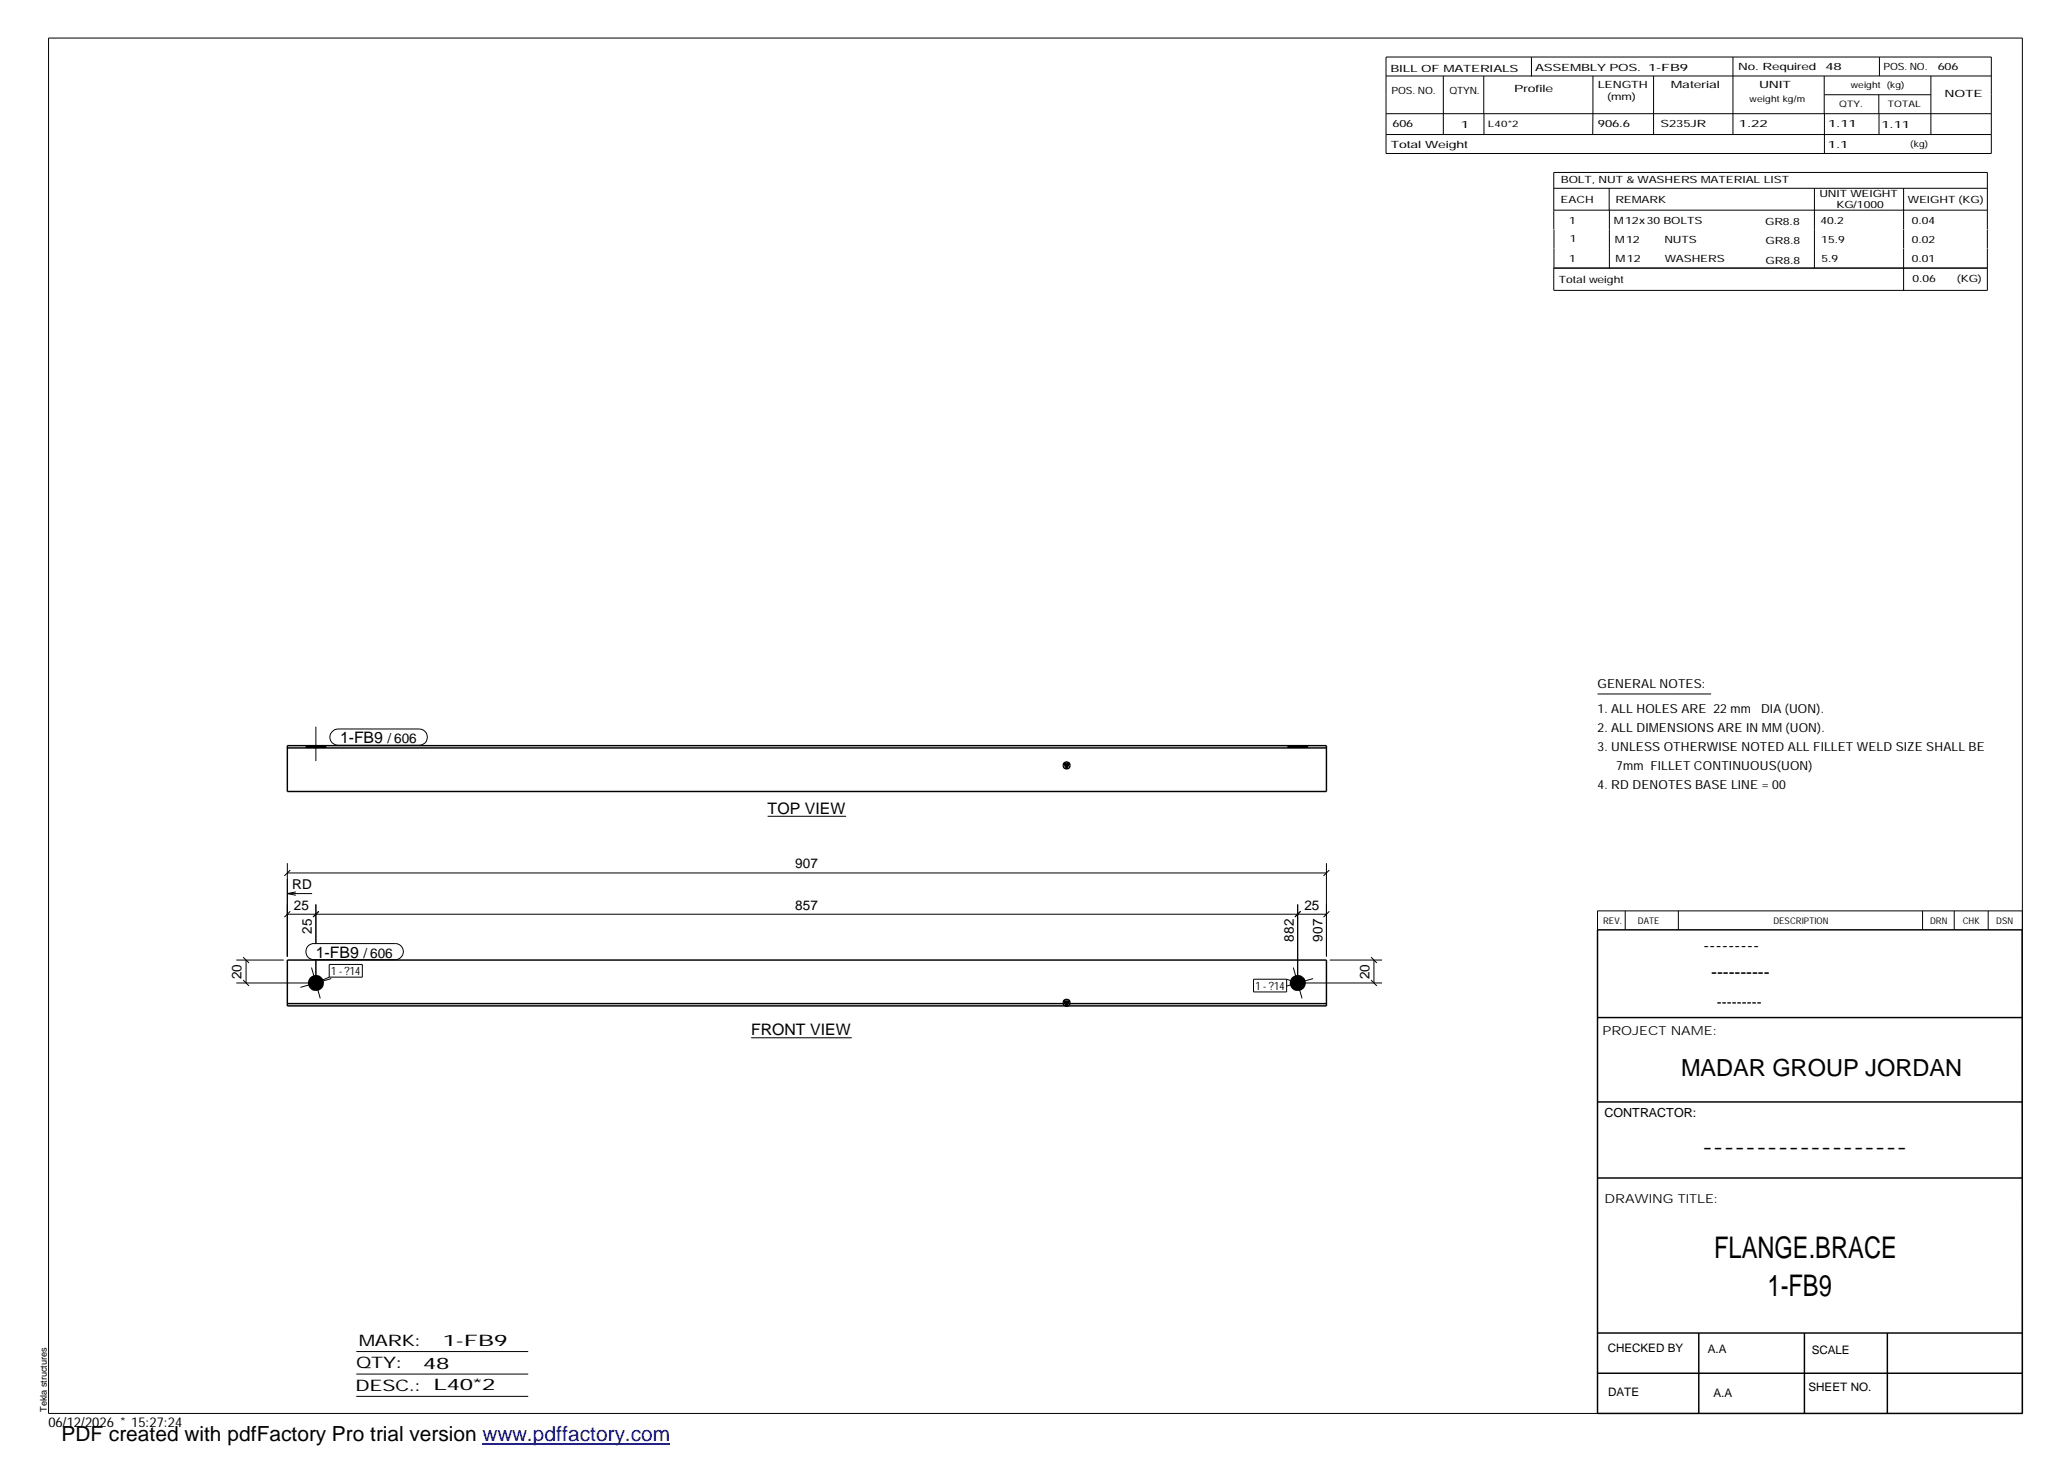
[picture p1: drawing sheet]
<svg xmlns="http://www.w3.org/2000/svg" width="420mm" height="297mm" viewBox="0 0 420 297" stroke-linecap="round" stroke-linejoin="round" font-family="sans-serif">
<defs><g id="words">
<g font-size="6.1">
<text x="348.3" y="255.5">FLANGE.BRACE</text>
<text x="359.1" y="263.3">1-FB9</text>
</g>
<text font-size="4.8" x="341.5" y="218.6">MADAR GROUP JORDAN</text>
<text font-size="4.2" x="12.5" y="292.7">PDF created with pdfFactory Pro trial version www.pdffactory.com</text>
<g font-size="3.6">
<text x="346.1" y="193.2">---------</text>
<text x="347.7" y="198.6">----------</text>
<text x="345.8" y="234.2">-------------------</text>
</g>
<g font-size="3.2">
<text x="69.1" y="151">1-FB9</text>
<text x="156" y="165.3">TOP VIEW</text>
<text x="64.2" y="194.5">1-FB9</text>
<text x="152.6" y="210.3">FRONT VIEW</text>
<text x="72.9" y="273.5">MARK:</text>
<text x="90" y="273.5">1-FB9</text>
<text x="72.4" y="278">QTY:</text>
<text x="86" y="278.1">48</text>
<text x="72.2" y="282.6">DESC.:</text>
<text x="88.1" y="282.4">L40*2</text>
</g>
<text font-size="3" x="348.8" y="204.5">---------</text>
<g font-size="2.8">
<text x="78.7" y="151">/ 606</text>
<text x="161.6" y="176.4">907</text>
<text x="59.4" y="180.7">RD</text>
<text x="59.7" y="184.8">25</text>
<text x="161.6" y="184.8">857</text>
<text x="265" y="184.8">25</text>
<text x="63.4" y="189.8" transform="rotate(-90 63.4 189.8)">25</text>
<text x="262.8" y="191.3" transform="rotate(-90 262.8 191.3)">882</text>
<text x="268.7" y="191.3" transform="rotate(-90 268.7 191.3)">907</text>
<text x="73.8" y="194.5">/ 606</text>
<text x="49.1" y="199" transform="rotate(-90 49.1 199)">20</text>
<text x="278.3" y="199" transform="rotate(-90 278.3 199)">20</text>
<text x="9.8" y="290">06/12/2026 * 15:27:24</text>
</g>
<g font-size="2.5">
<text x="324.6" y="139.9">GENERAL NOTES:</text>
<text x="324.6" y="148.7">2. ALL DIMENSIONS ARE IN MM (UON).</text>
<text x="324.6" y="144.9">1. ALL HOLES ARE 22 mm</text>
<text x="357.8" y="144.9">DIA (UON).</text>
<text x="324.6" y="152.5">3. UNLESS OTHERWISE NOTED ALL FILLET WELD SIZE SHALL BE</text>
<text x="324.6" y="160.2">4. RD DENOTES BASE LINE = 00</text>
<text x="328.4" y="156.4">7mm FILLET CONTINUOUS(UON)</text>
<text x="325.6" y="210.3">PROJECT NAME:</text>
<text x="326" y="226.9">CONTRACTOR:</text>
<text x="326" y="244.4">DRAWING TITLE:</text>
</g>
<g font-size="2.4">
<text x="326.7" y="274.7">CHECKED BY</text>
<text x="347" y="275">A.A</text>
<text x="368.1" y="275.1">SCALE</text>
<text x="326.7" y="283.6">DATE</text>
<text x="348.1" y="283.9">A.A</text>
<text x="367.5" y="282.6">SHEET NO.</text>
</g>
<g font-size="2.3">
<text x="67.3" y="198.1">1 - ?14</text>
<text x="255.1" y="201.1">1 - ?14</text>
</g>
<g font-size="2">
<text x="282.5" y="14.6">BILL OF MATERIALS</text>
<text x="311.9" y="14.4">ASSEMBLY POS.</text>
<text x="324.6" y="17.9">LENGTH</text>
<text x="334.9" y="14.4">1-FB9</text>
<text x="339.5" y="17.9">Material</text>
<text x="353.1" y="14.2">No. Required</text>
<text x="357.4" y="17.9">UNIT</text>
<text x="370.9" y="14.2">48</text>
<text x="382.7" y="14.2">POS. NO.</text>
<text x="393.7" y="14.3">606</text>
<text x="282.7" y="19.1">POS. NO.</text>
<text x="294.5" y="19">QTYN.</text>
<text x="307.6" y="18.7">Profile</text>
<text x="326.5" y="20.4">(mm)</text>
<text x="395.1" y="19.6">NOTE</text>
<text x="282.9" y="25.8">606</text>
<text x="296.8" y="26">1</text>
<text x="324.7" y="25.9">906.6</text>
<text x="337.4" y="25.9">S235JR</text>
<text x="353.3" y="25.9">1.22</text>
<text x="371.4" y="25.9">1.11</text>
<text x="382.3" y="25.9">1.11</text>
<text x="282.6" y="30.1">Total Weight</text>
<text x="371.4" y="30">1.1</text>
<text x="317.1" y="41.3">EACH</text>
<text x="317.1" y="37.2">BOLT, NUT &amp; WASHERS MATERIAL LIST</text>
<text x="328.2" y="41.3">REMARK</text>
<text x="369.7" y="40.1">UNIT WEIGHT</text>
<text x="387.6" y="41.2">WEIGHT (KG)</text>
<text x="318.8" y="45.4">1</text>
<text x="327.9" y="45.6">M12x30 BOLTS</text>
<text x="358.6" y="45.6">GR8.8</text>
<text x="369.9" y="45.5">40.2</text>
<text x="373.1" y="42.2">KG/1000</text>
<text x="388.4" y="45.5">0.04</text>
<text x="318.8" y="53.3">1</text>
<text x="318.9" y="49.2">1</text>
<text x="328.1" y="49.3">M12</text>
<text x="328.3" y="53.3">M12</text>
<text x="338.2" y="49.4">NUTS</text>
<text x="338.2" y="53.3">WASHERS</text>
<text x="358.7" y="49.6">GR8.8</text>
<text x="358.7" y="53.5">GR8.8</text>
<text x="370" y="49.3">15.9</text>
<text x="370.1" y="53.2">5.9</text>
<text x="388.4" y="49.4">0.02</text>
<text x="388.4" y="53.3">0.01</text>
<text x="316.7" y="57.5">Total weight</text>
<text x="388.6" y="57.3">0.06</text>
<text x="397.6" y="57.3">(KG)</text>
</g>
<g font-size="1.9">
<text x="325.7" y="187.8">REV.</text>
<text x="332.8" y="187.6">DATE</text>
<text x="360.3" y="187.7">DESCRIPTION</text>
<text x="392.1" y="187.6">DRN</text>
<text x="398.8" y="187.6">CHK</text>
<text x="405.6" y="187.7">DSN</text>
<text x="9.5" y="286.8" transform="rotate(-90 9.5 286.8)">Tekla structures</text>
</g>
<g font-size="1.8">
<text x="376" y="17.9">weight (kg)</text>
<text x="355.5" y="20.7">weight kg/m</text>
<text x="373.6" y="21.7">QTY.</text>
<text x="383.5" y="21.8">TOTAL</text>
<text x="302.3" y="25.9">L40*2</text>
<text x="388.1" y="29.8">(kg)</text>
</g>
</g></defs>
<g fill="#000">
<path d="M216.2 155.2h1.1l-.6 1zM216.2 203.4h1.1l-.6 1z"/>
<path d="M62.2 151.5h4v.5h-4z" fill-rule="evenodd"/>
<path d="M261.7 151.5h4v.5h-4z" fill-rule="evenodd"/>
<circle cx="64.2" cy="199.7" r="1.63"/>
<circle cx="263.7" cy="199.7" r="1.63"/>
</g>
<g fill="none" stroke="#000" stroke-width=".2">
<path d="M9.9 7.7h401v279.5h-401zM281.6 11.6h123v19.6h-123zM281.6 15.4h123M293.2 15.4v11.9M301.5 15.4v7.7M311.1 11.6v3.9M323.6 15.4v11.9M336 15.4v11.9M352.1 11.6v15.7M370.6 15.4v7.7M370.7 19.2h21.6M381.7 19.2v3.9"/>
<path d="M381.8 11.6v3.8M392.3 15.4v11.9M281.6 23.1h123M281.6 27.3h123M301.5 23.1v4.2M315.7 38.3h88.1M326.9 38.3v4.4M368.6 38.3v16.2M370.7 23.1v8.1M381.8 23.1v4.2M386.8 38.3v8.3M315.7 42.7h88.1"/>
<path d="M315.7 46.6v-11.6h88.1v11.6M315.7 46.6v7.9M327 42.7v11.8M386.8 46.6v3.9M386.8 50.6v8.4M403.8 46.6v3.9M403.8 50.6v8.4h-88.1M403.8 54.5h-88.1v4.5M62.2 151.5v.5M64.2 147.6v7M66.2 151.5v.5M67.5 148.6l.5-.4 .7-.1h16.5a1.65 1.65 0 0 1 1.6 1.7 1.65 1.65 0 0 1-1.6 1.6h-16.5a1.62 1.62 0 0 1-1.6-1 1.62 1.62 0 0 1 .4-1.8z"/>
<path d="M261.7 151.5v.5M263.7 151.5v.5M265.7 151.5v.5M324.6 141h23M58.4 177.4h211.1M58.4 175.4v19M59 176.8l-1.2 1.2M156 165.8h15.9M269.5 175.4v18.9M270.1 176.8l-1.2 1.2M48 199.7h15.5M48 195.1h9.7"/>
<path d="M49.4 199.1l1.2 1.2M49.4 194.5l1.2 1.2M50 195.1v4.6M58.4 185.7h211.1M58.4 181.6l1.7 .3M58.4 181.6h5M59 185.2l-1.2 1.1M60.1 181.2l-1.7 .4M62.6 192.2l.9-.5h16.8a1.63 1.63 0 0 1 1.7 1.6 1.63 1.63 0 0 1-1.7 1.7h-16.5a1.65 1.65 0 0 1-1.5-1 1.65 1.65 0 0 1 .3-1.8zM63.3 196.6l1.8 6.2M64.2 183.8v8M64.2 194.9v4.1"/>
<path d="M64.8 185.2l-1.2 1.1M66.9 195.9h6.7v2.6h-6.7zM66.9 198.5l-2.7 1.2M67.3 198.8l-6.3 1.8M254.7 199h6.7v2.5h-6.7zM261.4 199l2.3 .7M262.8 196.6l1.7 6.2M263.7 183.8v15.2M264.2 185.2l-1.1 1.1M264.4 199.7h16.4M266.8 198.8l-5.4 1.5M270.1 185.2l-1.2 1.1"/>
<path d="M270.2 195.1h10.6M278.6 199.1l1.1 1.2M278.6 194.5l1.1 1.2M279.1 195.1v4.6M330.2 185.1v3.8M341 185.1v3.8M390.6 185.1v3.8M397 185.1v3.8M403.9 185.1v3.8M410.9 185.1h-86.3v3.8M152.6 210.8h20.5M72.4 274.6h34.9"/>
<path d="M72.4 279.2h34.9M72.4 283.7h34.9"/>
</g>
<g fill="none" stroke="#000" stroke-width=".3">
<path d="M58.4 151.5h211.1v9.3h-211.1zM58.4 152h211.1M216.2 155.2h1.1l-.6 1zM58.4 195.1h211.1v9.3h-211.1zM324.6 188.9h86.2l.1 98.3h-86.3zM58.4 203.9h211.1M216.2 203.4h1.1l-.6 1zM324.6 206.7h86.3M324.6 239.3h86.3M324.6 223.9h86.3M324.6 270.8h86.3M324.6 279h86.3"/>
<path d="M345.1 270.8v16.4M366.6 270.8v16.4M383.5 270.8v16.4"/>
<circle cx="216.7" cy="155.5" r=".7"/>
<circle cx="216.7" cy="203.7" r=".69"/>
</g>
<path d="M98 293.3h38.2" fill="none" stroke="#00f" stroke-width=".3"/>
<use href="#words"/>
</svg>
